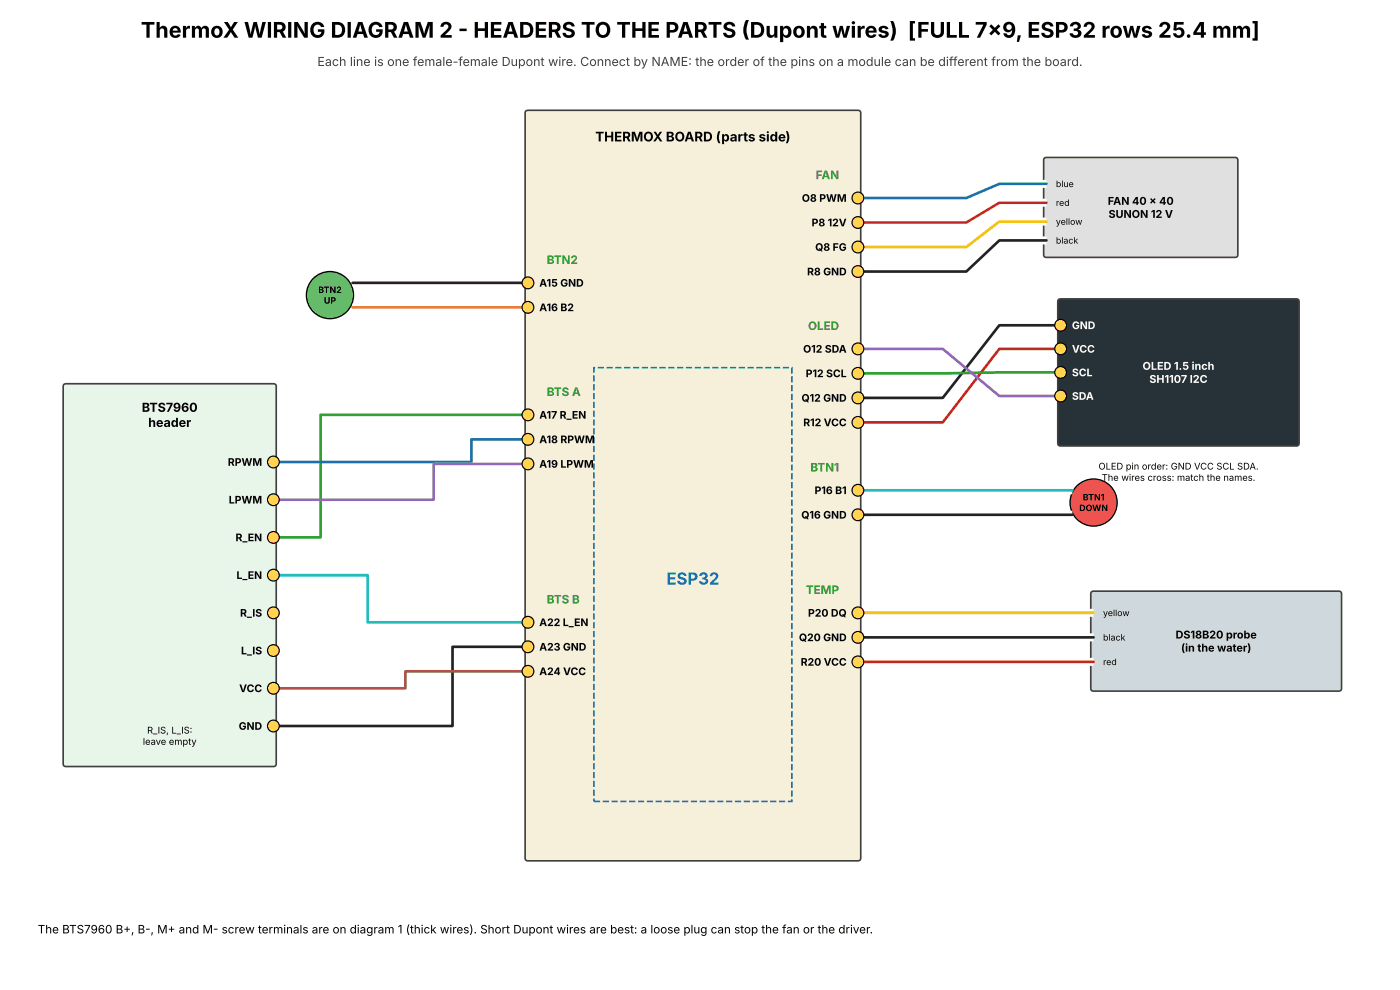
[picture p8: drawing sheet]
<svg xmlns="http://www.w3.org/2000/svg" width="297mm" height="210mm" viewBox="0 0 297 210" stroke-linecap="round" stroke-linejoin="round" font-family="sans-serif">
<defs><g id="words">
<text font-size="4.6" x="29.9" y="8">ThermoX WIRING DIAGRAM 2 - HEADERS TO THE PARTS (Dupont wires) [FULL 7x9, ESP32 rows 25.4 mm]</text>
<text font-size="3.5" fill="#1565c0" x="141.4" y="124">ESP32</text>
<text font-size="2.8" x="126.3" y="30">THERMOX BOARD (parts side)</text>
<text font-size="2.6" fill="#404040" x="67.3" y="14">Each line is one female-female Dupont wire. Connect by NAME: the order of the pins on a module can be different from the board.</text>
<g font-size="2.6">
<text x="30.1" y="87.4">BTS7960</text>
<text x="31.4" y="90.6">header</text>
</g>
<g font-size="2.5" fill="#2e7d32">
<text x="173.1" y="38">FAN</text>
<text x="116" y="56">BTN2</text>
<text x="171.4" y="70">OLED</text>
<text x="116" y="84">BTS A</text>
<text x="171.9" y="100">BTN1</text>
<text x="171" y="126">TEMP</text>
<text x="116" y="128">BTS B</text>
</g>
<text font-size="2.5" x="8" y="198">The BTS7960 B+, B-, M+ and M- screw terminals are on diagram 1 (thick wires). Short Dupont wires are best: a loose plug can stop the fan or the driver.</text>
<g font-size="2.3">
<text x="235" y="43.4">FAN 40 x 40</text>
<text x="235.2" y="46.2">SUNON 12 V</text>
<text x="249.4" y="135.4">DS18B20 probe</text>
<text x="250.5" y="138.2">(in the water)</text>
</g>
<g font-size="2.3" fill="#fff">
<text x="242.4" y="78.4">OLED 1.5 inch</text>
<text x="243.8" y="81.2">SH1107 I2C</text>
</g>
<g font-size="2.2">
<text x="170.1" y="42.8">O8 PWM</text>
<text x="172.2" y="48">P8 12V</text>
<text x="172.9" y="53.2">Q8 FG</text>
<text x="171.2" y="58.4">R8 GND</text>
<text x="114.4" y="60.8">A15 GND</text>
<text x="114.4" y="66">A16 B2</text>
<text x="170.4" y="74.8">O12 SDA</text>
<text x="170.9" y="80">P12 SCL</text>
<text x="114.4" y="88.8">A17 R_EN</text>
<text x="170" y="85.2">Q12 GND</text>
<text x="114.4" y="94">A18 RPWM</text>
<text x="170.4" y="90.4">R12 VCC</text>
<text x="48.3" y="98.8">RPWM</text>
<text x="114.4" y="99.2">A19 LPWM</text>
<text x="48.5" y="106.8">LPWM</text>
<text x="172.8" y="104.8">P16 B1</text>
<text x="170" y="110">Q16 GND</text>
<text x="50" y="114.8">R_EN</text>
<text x="50.2" y="122.8">L_EN</text>
<text x="50.9" y="130.8">R_IS</text>
<text x="171.4" y="130.8">P20 DQ</text>
<text x="114.4" y="132.8">A22 L_EN</text>
<text x="169.5" y="136">Q20 GND</text>
<text x="51.1" y="138.8">L_IS</text>
<text x="114.4" y="138">A23 GND</text>
<text x="114.4" y="143.2">A24 VCC</text>
<text x="169.9" y="141.2">R20 VCC</text>
<text x="50.7" y="146.8">VCC</text>
<text x="50.6" y="154.8">GND</text>
</g>
<g font-size="2.2" fill="#fff">
<text x="227.4" y="69.8">GND</text>
<text x="227.4" y="74.8">VCC</text>
<text x="227.4" y="79.8">SCL</text>
<text x="227.4" y="84.8">SDA</text>
</g>
<g font-size="2">
<text x="233" y="99.6">OLED pin order: GND VCC SCL SDA.</text>
<text x="233.7" y="102">The wires cross: match the names.</text>
<text x="31.2" y="155.6">R_IS, L_IS:</text>
<text x="30.3" y="158">leave empty</text>
</g>
<g font-size="1.9">
<text x="224" y="39.7">blue</text>
<text x="224" y="43.7">red</text>
<text x="224" y="47.7">yellow</text>
<text x="224" y="51.7">black</text>
<text x="67.5" y="62.1">BTN2</text>
<text x="68.7" y="64.4">UP</text>
<text x="229.7" y="106.1">BTN1</text>
<text x="228.9" y="108.4">DOWN</text>
<text x="234" y="130.7">yellow</text>
<text x="234" y="135.9">black</text>
<text x="234" y="141.1">red</text>
</g>
</g></defs>
<path d="M111.6 23.5l.4-.1h70a.53 .53 0 0 1 .6 .6v158a.53 .53 0 0 1-.6 .6h-70a.53 .53 0 0 1-.6-.6v-158z" fill="#f6efd9" stroke="#404040" stroke-width=".35"/>
<path d="M221.6 33.5l.4-.1h40a.53 .53 0 0 1 .6 .6v20a.53 .53 0 0 1-.6 .6h-40a.53 .53 0 0 1-.6-.6v-20z" fill="#e0e0e0" stroke="#404040" stroke-width=".35"/>
<path d="M224.6 63.5l.4-.1h50a.53 .53 0 0 1 .6 .6v30a.53 .53 0 0 1-.6 .6h-50a.53 .53 0 0 1-.6-.6v-30z" fill="#263238" stroke="#404040" stroke-width=".35"/>
<path d="M231.6 125.5l.4-.1h52a.53 .53 0 0 1 .6 .6v20a.53 .53 0 0 1-.6 .6h-52a.53 .53 0 0 1-.6-.6v-20z" fill="#cfd8dc" stroke="#404040" stroke-width=".35"/>
<path d="M13.6 81.5l.4-.1h44a.53 .53 0 0 1 .6 .6v80a.53 .53 0 0 1-.6 .6h-44a.53 .53 0 0 1-.6-.6v-80z" fill="#e8f5e9" stroke="#404040" stroke-width=".35"/>
<path d="M126 78h42v92h-42z" fill="none" stroke="#1565c0" stroke-width=".35" stroke-dasharray="1.3 .6" stroke-linecap="butt"/>
<circle cx="232" cy="106.6" r="5" fill="#ef5350" stroke="#000" stroke-width=".28"/>
<circle cx="70" cy="62.6" r="5" fill="#66bb6a" stroke="#000" stroke-width=".28"/>
<g fill="none" stroke="#fff" stroke-width="1.7" stroke-linecap="butt">
<path d="M222 39h-10l-7 3h-23M74.8 60h37.2M222 43h-10l-7 4.2h-23M222 47h-10l-7 5.4h-23M222 51h-10l-7 6.6h-23M74.8 65.2h37.2M182 74h18l12 10h13M225 69h-13l-12 15.4h-18M225 74h-13l-12 15.6h-18M225 79l-43 .2M112 88h-44v26h-10M112 93.2h-12v4.8h-42"/>
<path d="M112 98.4h-20v7.6h-34M182 104h45.5M182 109.2h45.5M58 122h20v10h34M112 137.2h-16v16.8h-38M182 130h50M182 135.2h50M112 142.4h-26v3.6h-28M182 140.4h50"/>
</g>
<path d="M222 39h-10l-7 3h-23M112 93.2h-12v4.8h-42" fill="none" stroke="#1f77b4" stroke-width=".56"/>
<path d="M222 43h-10l-7 4.2h-23M225 74h-13l-12 15.6h-18M182 140.4h50" fill="none" stroke="#d62728" stroke-width=".56"/>
<path d="M222 47h-10l-7 5.4h-23M182 130h50" fill="none" stroke="#f1c40f" stroke-width=".56"/>
<path d="M74.8 60h37.2M222 51h-10l-7 6.6h-23M225 69h-13l-12 15.4h-18M182 109.2h45.5M112 137.2h-16v16.8h-38M182 135.2h50" fill="none" stroke="#222" stroke-width=".56"/>
<path d="M225 79l-43 .2M112 88h-44v26h-10" fill="none" stroke="#2ca02c" stroke-width=".56"/>
<path d="M182 74h18l12 10h13M112 98.4h-20v7.6h-34" fill="none" stroke="#9467bd" stroke-width=".56"/>
<path d="M182 104h45.5M58 122h20v10h34" fill="none" stroke="#17becf" stroke-width=".56"/>
<path d="M74.8 65.2h37.2" fill="none" stroke="#ff7f0e" stroke-width=".56"/>
<path d="M112 142.4h-26v3.6h-28" fill="none" stroke="#8c564b" stroke-width=".56"/>
<g fill="#ffd54f" stroke="#000" stroke-width=".25">
<circle cx="182" cy="42" r="1.25"/>
<circle cx="182" cy="47.2" r="1.25"/>
<circle cx="182" cy="52.4" r="1.25"/>
<circle cx="182" cy="57.6" r="1.25"/>
<circle cx="182" cy="74" r="1.25"/>
<circle cx="182" cy="79.2" r="1.25"/>
<circle cx="182" cy="84.4" r="1.25"/>
<circle cx="182" cy="89.6" r="1.25"/>
<circle cx="182" cy="104" r="1.25"/>
<circle cx="182" cy="109.2" r="1.25"/>
<circle cx="182" cy="130" r="1.25"/>
<circle cx="182" cy="135.2" r="1.25"/>
<circle cx="182" cy="140.4" r="1.25"/>
<circle cx="112" cy="60" r="1.25"/>
<circle cx="112" cy="65.2" r="1.25"/>
<circle cx="112" cy="88" r="1.25"/>
<circle cx="112" cy="93.2" r="1.25"/>
<circle cx="112" cy="98.4" r="1.25"/>
<circle cx="112" cy="132" r="1.25"/>
<circle cx="112" cy="137.2" r="1.25"/>
<circle cx="112" cy="142.4" r="1.25"/>
<circle cx="225" cy="69" r="1.25"/>
<circle cx="225" cy="74" r="1.25"/>
<circle cx="225" cy="79" r="1.25"/>
<circle cx="225" cy="84" r="1.25"/>
<circle cx="58" cy="98" r="1.25"/>
<circle cx="58" cy="106" r="1.25"/>
<circle cx="58" cy="114" r="1.25"/>
<circle cx="58" cy="122" r="1.25"/>
<circle cx="58" cy="130" r="1.25"/>
<circle cx="58" cy="138" r="1.25"/>
<circle cx="58" cy="146" r="1.25"/>
<circle cx="58" cy="154" r="1.25"/>
</g>
<use href="#words"/>
</svg>
